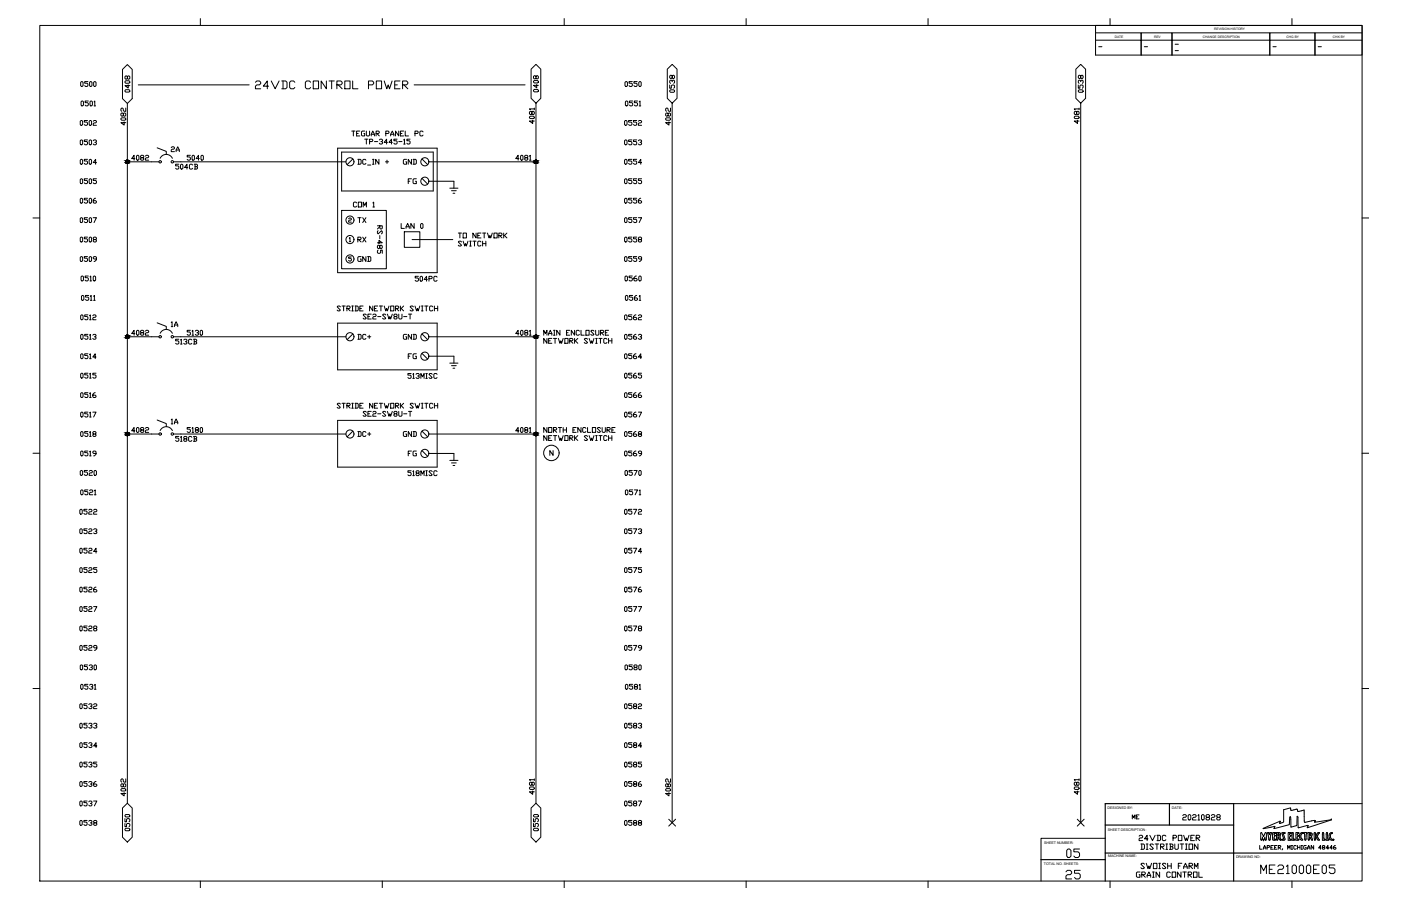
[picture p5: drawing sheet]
<svg xmlns="http://www.w3.org/2000/svg" width="432mm" height="279mm" viewBox="0 0 432 279" stroke-linecap="round" stroke-linejoin="round" font-family="sans-serif">
<defs><g id="words">
<text font-size="6.2" x="327.7" y="272.3">25</text>
<g font-size="5.7">
<text x="78" y="28.6">24VDC CONTROL POWER</text>
<text x="327.7" y="265.6">05</text>
<text x="387.7" y="270.6">ME21000E05</text>
</g>
<g font-size="4.9">
<text x="39.9" y="50.8">4082</text>
<text x="56.8" y="50.8">5040</text>
<text x="39.9" y="104.8">4082</text>
<text x="350.7" y="269.2">SWOISH FARM</text>
</g>
<g font-size="4.4">
<text x="24" y="27.9">0500</text>
<text x="41.3" y="29.6" transform="rotate(-90 41.3 29.6)">0408</text>
<text x="167.2" y="29.6" transform="rotate(-90 167.2 29.6)">0408</text>
<text x="191.9" y="27.9">0550</text>
<text x="209.2" y="29.6" transform="rotate(-90 209.2 29.6)">0538</text>
<text x="335.1" y="29.6" transform="rotate(-90 335.1 29.6)">0538</text>
<text x="24" y="33.9">0501</text>
<text x="191.9" y="33.9">0551</text>
<text x="24" y="39.9">0502</text>
<text x="39.9" y="39.9" transform="rotate(-90 39.9 39.9)">4082</text>
<text x="165.8" y="39.2" transform="rotate(-90 165.8 39.2)">4081</text>
<text x="191.6" y="39.9">0552</text>
<text x="207.8" y="39.9" transform="rotate(-90 207.8 39.9)">4082</text>
<text x="333.7" y="39.2" transform="rotate(-90 333.7 39.2)">4081</text>
<text x="24" y="45.9">0503</text>
<text x="51.9" y="48">2A</text>
<text x="191.6" y="45.9">0553</text>
<text x="24" y="51.9">0504</text>
<text x="53.3" y="53.3">504CB</text>
<text x="123.5" y="51.9">GND</text>
<text x="191.6" y="51.9">0554</text>
<text x="24" y="57.9">0505</text>
<text x="124.9" y="57.9">FG</text>
<text x="191.6" y="57.9">0555</text>
<text x="24" y="63.9">0506</text>
<text x="107.9" y="64.9">COM 1</text>
<text x="191.6" y="63.9">0556</text>
<text x="24" y="69.8">0507</text>
<text x="109.4" y="69.8">TX</text>
<text x="122.8" y="71.6">LAN 0</text>
<text x="191.6" y="69.8">0557</text>
<text x="24" y="75.8">0508</text>
<text x="109.4" y="75.8">RX</text>
<text x="191.6" y="75.8">0558</text>
<text x="24" y="81.8">0509</text>
<text x="109.4" y="81.8">GND</text>
<text x="118.9" y="79.4" transform="rotate(-90 118.9 79.4)">RS-485</text>
<text x="191.6" y="81.8">0559</text>
<text x="24" y="87.8">0510</text>
<text x="127" y="87.8">504PC</text>
<text x="191.9" y="87.8">0560</text>
<text x="24.3" y="93.8">0511</text>
<text x="191.9" y="93.8">0561</text>
<text x="24" y="99.8">0512</text>
<text x="51.9" y="102">1A</text>
<text x="191.6" y="99.8">0562</text>
<text x="24" y="105.8">0513</text>
<text x="53.3" y="107.2">513CB</text>
<text x="109.4" y="105.8">DC+</text>
<text x="123.5" y="105.8">GND</text>
<text x="191.6" y="105.8">0563</text>
<text x="24" y="111.8">0514</text>
<text x="124.9" y="111.8">FG</text>
<text x="191.6" y="111.8">0564</text>
<text x="24" y="117.8">0515</text>
<text x="191.6" y="117.8">0565</text>
<text x="24" y="123.8">0516</text>
<text x="191.6" y="123.8">0566</text>
<text x="24" y="129.8">0517</text>
<text x="51.9" y="131.9">1A</text>
<text x="191.6" y="129.8">0567</text>
<text x="24" y="135.8">0518</text>
<text x="39.9" y="134.4">4082</text>
<text x="53.3" y="137.2">518CB</text>
<text x="56.8" y="134.4">5180</text>
<text x="109.4" y="135.8">DC+</text>
<text x="123.5" y="135.8">GND</text>
<text x="158" y="134.4">4081</text>
<text x="191.6" y="135.8">0568</text>
<text x="24" y="141.8">0519</text>
<text x="124.9" y="141.8">FG</text>
<text x="191.6" y="141.8">0569</text>
<text x="24" y="147.8">0520</text>
<text x="191.9" y="147.8">0570</text>
<text x="24" y="153.8">0521</text>
<text x="191.9" y="153.8">0571</text>
<text x="23.6" y="159.8">0522</text>
<text x="191.6" y="159.8">0572</text>
<text x="23.6" y="165.8">0523</text>
<text x="191.6" y="165.8">0573</text>
<text x="23.6" y="171.8">0524</text>
<text x="191.6" y="171.8">0574</text>
<text x="23.6" y="177.8">0525</text>
<text x="191.6" y="177.8">0575</text>
<text x="23.6" y="183.8">0526</text>
<text x="191.6" y="183.8">0576</text>
<text x="23.6" y="189.8">0527</text>
<text x="191.6" y="189.8">0577</text>
<text x="23.6" y="195.8">0528</text>
<text x="191.6" y="195.8">0578</text>
<text x="23.6" y="201.8">0529</text>
<text x="191.6" y="201.8">0579</text>
<text x="24" y="207.8">0530</text>
<text x="191.9" y="207.8">0580</text>
<text x="24" y="213.8">0531</text>
<text x="191.9" y="213.8">0581</text>
<text x="23.6" y="219.8">0532</text>
<text x="191.6" y="219.8">0582</text>
<text x="23.6" y="225.8">0533</text>
<text x="191.6" y="225.8">0583</text>
<text x="23.6" y="231.8">0534</text>
<text x="191.6" y="231.8">0584</text>
<text x="23.6" y="237.8">0535</text>
<text x="191.6" y="237.8">0585</text>
<text x="23.6" y="243.8">0536</text>
<text x="191.6" y="243.8">0586</text>
<text x="23.6" y="249.8">0537</text>
<text x="39.9" y="246.6" transform="rotate(-90 39.9 246.6)">4082</text>
<text x="165.8" y="246.2" transform="rotate(-90 165.8 246.2)">4081</text>
<text x="191.6" y="249.8">0587</text>
<text x="207.8" y="246.6" transform="rotate(-90 207.8 246.6)">4082</text>
<text x="333.7" y="246.2" transform="rotate(-90 333.7 246.2)">4081</text>
<text x="23.6" y="255.8">0538</text>
<text x="41.3" y="257.5" transform="rotate(-90 41.3 257.5)">0550</text>
<text x="167.2" y="257.5" transform="rotate(-90 167.2 257.5)">0550</text>
<text x="191.6" y="255.8">0588</text>
<text x="363.7" y="254">20210828</text>
<text x="350.3" y="260.3">24VDC POWER</text>
</g>
<text font-size="4" x="348.2" y="253.6">ME</text>
<g font-size="2.6">
<text x="337.6" y="15.5">-</text>
<text x="351.7" y="15.5">-</text>
<text x="361.2" y="14.8">-</text>
<text x="391.6" y="15.5">-</text>
<text x="405.3" y="15.5">-</text>
</g>
<g font-size="1.1">
<text x="341.4" y="249.5">DESIGNED BY:</text>
<text x="361.2" y="249.5">DATE:</text>
<text x="341.5" y="256.2">SHEET DESCRIPTION:</text>
<text x="321.8" y="260.2">SHEET NUMBER:</text>
<text x="321.8" y="266.8">TOTAL NO. SHEETS:</text>
<text x="341.5" y="264.4">MACHINE NAME:</text>
<text x="381" y="264.7">DRAWING NO:</text>
</g>
<g font-size="1">
<text x="343.6" y="11.6">DATE</text>
<text x="355.7" y="11.6">REV</text>
<text x="370.7" y="11.6">CHANGE DESCRIPTION</text>
<text x="374.2" y="9.3">REVISION HISTORY</text>
<text x="396.5" y="11.6">CHG BY</text>
<text x="410.8" y="11.6">CHK BY</text>
</g>
</g></defs>
<!-- layer: TITLE BLOCK -->
<path d="M340.6 254.4h39.6M360.4 247.8v6.6M320.9 265.1h19.7M340.6 271.7v-23.9h39.6v23.9M340.6 263.1h79.2" fill="none" stroke="#000" stroke-width=".36"/>
<g fill="none" stroke="#000" stroke-width=".31">
<path d="M12.3 7.8h407.5v263.9h-407.5zM61.8 5.7v2.1M117.8 5.7v2.1M173.9 5.7v2.1M230 5.7v2.1M286 5.7v2.1M337.7 10.1h14v2.3v-2.3h9.5v2.3v-2.3h30.2v2.3v-2.3h13.9v2.3v-2.3h14.5M337.7 12.4h14v4.6v-4.6h9.5v4.6v-4.6h30.2v4.6v-4.6h13.9v4.6v-4.6h14.5M337.7 7.8v9.2h82.1v-9.2h-82.1M342.1 5.7v2.1M398.2 5.7v2.1M10.2 67.2h2.1"/>
<path d="M419.8 67.2h2.1M10.2 139.8h2.1M419.8 139.8h2.1M10.2 212.3h2.1M419.8 212.3h2.1M340.6 258.5h-19.7v13.2M380.2 247.8h39.6M61.8 271.7v2.1M117.8 271.7v2.1M173.9 271.7v2.1M230 271.7v2.1M286 271.7v2.1"/>
<path d="M342.1 271.7v2.1M398.2 271.7v2.1"/>
</g>
<!-- layer: 0 -->
<g fill="none" stroke="#000" stroke-width=".31">
<path d="M37.7 21.4l1.6-1.5 1.5 1.5v9l-1.5 1.5-1.6-1.5zM39.3 31.9v215.8M42.6 26.2h34.2M127.6 26.2h34.2M163.7 21.3l1.5-1.5 1.5 1.5v9l-1.5 1.5-1.5-1.5zM165.2 31.8v215.9M207.2 31.8l1.5-1.5v-9l-1.5-1.5-1.5 1.5v9l1.5 1.5v221.9M333.1 31.8l1.5-1.5v-9l-1.5-1.5-1.5 1.5v9l1.5 1.5v221.9M55.7 49.9h50.9M104.1 45.7h30.6v38.4h-30.6zM105.3 46.9h28.2v12h-28.2zM108.4 40.4h1"/>
<path d="M108.9 40.4v1.5M109.9 41.2h.5M110.9 40.4h-1v1.5h1M112.4 40.4h-.7l-.3 .3v1l.3 .2h.7v-.7h-.3M112.4 42.9h1M112.9 40.4v1.3l.3 .2h.5l.2-.2v-1.3M112.9 42.9v1.5M113.9 43.7h.7l.3-.5-.3-.3h-.7v1.5M114.4 41.9v-.5l.5-1 .5 1v.5M114.4 41.4h1M115.4 43.7h1M115.9 41.2h.8l.2-.5-.2-.3h-.8v1.5"/>
<path d="M116.1 41.2l.8 .7M116.9 43.2l.3-.3h.5l.2 .3-.2 .5h-.3M117.7 43.7l.2 .2-.2 .5h-.5l-.3-.2M118.9 41.2h.8l.2-.5-.2-.3h-.8v1.5M119.4 43.9h-1l.8-1v1.5M120.4 41.9v-.5l.5-1 .5 1v.5M120.4 41.4h1M120.9 43.9h-1l.8-1v1.5M122.4 42.9h-1v.5h.8l.2 .3-.2 .7h-.5l-.3-.2M122.9 40.4v1.5l-1-1.5v1.5M122.9 43.7h1M123.4 41.2h.5"/>
<path d="M124.4 40.4h-1v1.5h1M124.4 43.2l.3-.3v1.5M124.4 44.4h.5M124.9 40.4v1.5h1M126.4 42.9h-1v.5h.7l.3 .3v.5l-.3 .2h-.4l-.3-.2M127.9 41.2h.8l.2-.5-.2-.3h-.8v1.5M130.4 40.7l-.3-.3h-.4l-.3 .3v1l.3 .2h.4l.3-.2M132.2 49.9h33.5M132.2 55.9h7.7M159.9 48.9h-1l.8-1v1.5M160.7 47.9l.5 .2v1l-.3 .3-.4-.3v-1zM161.9 48.7l-.2-.3 .2-.5h.5l.3 .2-.3 .6h-.5l-.2 .2 .2 .5h.5l.3-.3-.3-.4"/>
<path d="M163.2 48.1l.2-.2v1.5M163.2 49.4h.5M105.3 64.9h13.8v18h-13.8zM124.6 71.5h4.8v4.8h-4.8zM127 73.9h12.6M141.3 71.9h.9M141.7 71.9v1.5M142.2 74.6l-.2-.2h-.5l-.2 .2 .9 1-.2 .3h-.5l-.2-.3M142.7 71.9h1v1.5h-1zM142.7 74.4l.5 1.5 .3-.8 .2 .8 .5-1.5M144.7 74.4h.6M144.7 75.9h.6"/>
<path d="M145 74.4v1.5M145.7 74.4h1M146.2 74.4v1.5M146.7 71.9v1.5l-1-1.5v1.5M147.2 72.6h.6M148.2 71.9h-1v1.5h1M148.2 74.6l-.2-.2h-.5l-.3 .2v1l.3 .3h.5l.2-.3M148.7 71.9h1M148.7 74.4v1.5M148.7 75.1h1M149.2 71.9v1.5M149.7 74.4v1.5"/>
<path d="M150.2 71.9l.5 1.5 .3-.8 .2 .8 .5-1.5M152.2 71.9h1v1.5h-1zM153.7 72.6h.8l.2-.5-.2-.2h-.8v1.5M154 72.6l.7 .8M155.2 71.9v1.5M155.5 72.6l.7 .8M156.2 71.9l-1 .7M104.1 99.6h30.6v14.5h-30.6zM104.9 94.6l-.2-.2h-.5l-.3 .2 1 1-.2 .3h-.5l-.3-.3M105.4 94.4h1M105.9 94.4v1.5M106.9 95.1h.8l.2-.5-.2-.2h-.8v1.5"/>
<path d="M107.2 95.1l.7 .8M108.4 94.4h.5M108.4 95.9h.5M108.7 94.4v1.5M109.4 94.4h.8l.2 .2v1l-.2 .3h-.8M109.7 94.4v1.5M110.9 95.1h.5M111.9 94.4h-1v1.5h1M112.9 97.1l-.2-.2h-.6l-.2 .2 1 1-.2 .3h-.6l-.2-.3M113.4 97.6h.5M114.4 96.9h-1v1.5h1M114.9 94.4v1.5l-1-1.5v1.5"/>
<path d="M114.9 97.1l.3-.2h.5l.2 .2-.2 .5h-.5l-.3 .3v.5h1M115.4 95.1h.5M116.4 94.4h-1v1.5h1M116.4 97.6h1M116.9 94.4h1M117.4 94.4v1.5M118.4 94.4l.5 1.5 .3-.8 .2 .8 .5-1.5M118.9 97.1l-.3-.2h-.4l-.3 .2 1 1-.3 .3h-.4l-.3-.3M119.4 96.9l.5 1.5 .2-.8 .3 .8 .5-1.5M120.4 94.4h1v1.5h-1zM121.7 97.6l-.3-.2 .3-.5h.5l.2 .5-.2 .2h-.5l-.3 .5 .3 .3h.5l.2-.3-.2-.5M121.9 95.1h.7l.3-.5-.3-.2h-.7v1.5"/>
<path d="M122.2 95.1l.7 .8M122.9 96.9v1.2l.3 .3h.4l.3-.3v-1.2M123.4 94.4v1.5M123.6 95.1l.8 .8M124.4 94.4l-1 .7M124.4 97.6h1M125.9 96.9h1M126.4 96.9v1.5M127.4 94.6l-.2-.2h-.6l-.2 .2 1 1-.2 .3h-.6l-.2-.3M127.9 94.4l.5 1.5 .3-.8 .2 .8 .5-1.5M129.9 94.4h.5M129.9 95.9h.5"/>
<path d="M130.1 94.4v1.5M130.9 94.4h1M131.4 94.4v1.5M133.4 94.6l-.3-.2h-.5l-.2 .2v1l.2 .3h.5l.3-.3M133.9 95.1h1M133.9 94.4v1.5M134.9 94.4v1.5M55.7 103.9h50.9M58.7 101.9h-1v.5h.7l.3 .2v.5l-.3 .3h-.5l-.2-.3M59.2 102.1l.2-.2v1.5M60.2 102.1l.2-.2h.5l.3 .5-.5 .2M61.9 101.9l.5 .2v1l-.2 .3-.5-.3v-1z"/>
<path d="M126.7 115.2h-1v.5h.8l.2 .2-.2 .8h-.5l-.3-.3M127.2 115.4l.3-.2v1.5M127.2 116.7h.5M128.2 115.4l.3-.2h.5l.2 .5-.5 .2M129 115.9l.2 .3-.2 .5h-.5l-.3-.3M129.7 116.7v-1.5l.5 1 .5-1v1.5M131.2 116.7h.5M131.2 115.2h.5M131.5 115.2v1.5M132.2 103.9h33.5M132.2 109.8h7.7M133.2 115.4l-.2-.2h-.5l-.3 .2 1 1-.2 .3h-.5l-.3-.3"/>
<path d="M134.7 115.4l-.2-.2h-.5l-.3 .2v1l.3 .3h.5l.2-.3M159.9 102.9h-1l.8-1v1.5M160.7 101.9l.5 .2v1l-.3 .3-.4-.3v-1zM161.9 102.6l-.2-.2 .2-.5h.5l.3 .2-.3 .5h-.5l-.2 .3 .2 .5h.5l.3-.3-.3-.5M163.2 102.1l.2-.2v1.5M163.2 103.4h.5M167.6 103.4v-1.5l.5 1 .5-1v1.5M168.6 104.4v1.5l-1-1.5v1.5M169.1 103.4v-.5l.5-1 .5 1v.5M169.1 102.9h1M169.1 105.1h.5M170.1 104.4h-1v1.5h1"/>
<path d="M170.6 103.4h.5M170.6 101.9h.5M170.6 104.4h1M170.8 101.9v1.5M171.1 104.4v1.5M172.1 104.4l.5 1.5 .2-.8 .3 .8 .5-1.5M172.6 101.9v1.5l-1-1.5v1.5M174.1 104.4h1v1.5h-1zM174.6 102.6h.5M175.6 101.9h-1v1.5h1M175.6 105.1h.7l.3-.5-.3-.2h-.7v1.5M175.8 105.1l.8 .8"/>
<path d="M177.1 101.9v1.5l-1-1.5v1.5M177.1 104.4v1.5M177.3 105.1l.8 .8M178.1 104.4l-1 .7M178.6 102.1l-.3-.2h-.5l-.2 .2v1l.2 .3h.5l.3-.3M179.1 101.9v1.5h1M180.6 101.9h1v1.5h-1zM181.1 104.6l-.3-.2h-.5l-.2 .2 1 1-.3 .3h-.5l-.2-.3M181.6 104.4l.5 1.5 .2-.8 .3 .8 .5-1.5M183.1 102.1l-.3-.2h-.5l-.2 .2 1 1-.3 .3h-.5l-.2-.3M183.6 101.9v1.2l.2 .3h.5l.3-.3v-1.2M183.6 105.9h.5"/>
<path d="M183.6 104.4h.5M183.8 104.4v1.5M184.6 104.4h1M185.1 102.6h.7l.3-.5-.3-.2h-.7v1.5M185.1 104.4v1.5M185.3 102.6l.8 .8M186.6 102.6h.5M187.1 104.6l-.3-.2h-.5l-.2 .2v1l.2 .3h.5l.3-.3M187.6 101.9h-1v1.5h1M187.6 105.1h1M187.6 104.4v1.5M188.6 104.4v1.5"/>
<path d="M39.3 133.9h7.4M55.7 133.9h50.9M104.1 129.6h30.6v14.5h-30.6zM104.9 124.6l-.2-.2h-.5l-.3 .2 1 1-.2 .3h-.5l-.3-.3M105.4 124.4h1M105.9 124.4v1.5M106.9 125.1h.8l.2-.5-.2-.2h-.8v1.5M107.2 125.1l.7 .8M108.4 124.4h.5M108.4 125.9h.5M108.7 124.4v1.5M109.4 124.4h.8l.2 .2v1l-.2 .3h-.8"/>
<path d="M109.7 124.4v1.5M110.9 125.1h.5M111.9 124.4h-1v1.5h1M112.9 127.1l-.2-.2h-.6l-.2 .2 1 1-.2 .3h-.6l-.2-.3M113.4 127.6h.5M114.4 126.9h-1v1.5h1M114.9 124.4v1.5l-1-1.5v1.5M114.9 127.1l.3-.2h.5l.2 .2-.2 .5h-.5l-.3 .3v.5h1M115.4 125.1h.5M116.4 124.4h-1v1.5h1M116.4 127.6h1M116.9 124.4h1"/>
<path d="M117.4 124.4v1.5M118.4 124.4l.5 1.5 .3-.8 .2 .8 .5-1.5M118.9 127.1l-.3-.2h-.4l-.3 .2 1 1-.3 .3h-.4l-.3-.3M119.4 126.9l.5 1.5 .2-.8 .3 .8 .5-1.5M120.4 124.4h1v1.5h-1zM121.7 127.6l-.3-.5 .3-.2h.5l.2 .5-1 .5 .3 .5h.5l.2-.3-.2-.5M121.9 125.1h.7l.3-.5-.3-.2h-.7v1.5M122.2 125.1l.7 .8M122.9 126.9v1.2l.3 .3h.4l.3-.3v-1.2M123.4 124.4v1.5M123.6 125.1l.8 .8M124.4 124.4l-1 .7"/>
<path d="M124.4 127.6h1M125.9 126.9h1M126.4 126.9v1.5M127.4 124.6l-.2-.2h-.6l-.2 .2 1 1-.2 .3h-.6l-.2-.3M127.9 124.4l.5 1.5 .3-.8 .2 .8 .5-1.5M129.9 124.4h.5M129.9 125.9h.5M130.1 124.4v1.5M130.9 124.4h1M131.4 124.4v1.5M132.2 133.9h33.5M132.2 139.8h7.7"/>
<path d="M133.4 124.6l-.3-.2h-.5l-.2 .2v1l.2 .3h.5l.3-.3M133.9 124.4v1.5M133.9 125.1h1M134.9 124.4v1.5M168.6 131.8v1.5l-1-1.5v1.5M168.6 134.3v1.5l-1-1.5v1.5M169.1 131.8h1v1.5h-1zM169.1 135.1h.5M170.1 134.3h-1v1.5h1M170.5 139v1.4l-1-1.4v1.4M170.6 132.6h.7l.3-.5-.3-.3h-.7v1.5M170.6 134.3h1"/>
<path d="M170.8 132.6l.8 .7M171.1 134.3v1.5M172.1 134.3l.5 1.5 .2-.7 .3 .7 .5-1.5M172.1 131.8h1M172.6 131.8v1.5M173.6 131.8v1.5M173.6 132.6h1M174.1 134.3h1v1.5h-1zM174.6 131.8v1.5M175.6 135.1h.7l.3-.5-.3-.3h-.7v1.5M175.8 135.1l.8 .7M176.6 132.6h.5"/>
<path d="M177.1 134.3v1.5M177.3 135.1l.8 .7M177.6 131.8h-1v1.5h1M178.1 134.3l-1 .8M179.1 131.8v1.5l-1-1.5v1.5M180.6 132.1l-.3-.3h-.5l-.2 .3v1l.2 .2h.5l.3-.2M181.1 131.8v1.5h1M181.1 134.6l-.3-.3h-.5l-.2 .3 1 1-.3 .2h-.5l-.2-.2M181.6 134.3l.5 1.5 .2-.7 .3 .7 .5-1.5M182.6 131.8h1v1.5h-1zM183.6 135.8h.5M183.6 134.3h.5"/>
<path d="M183.8 134.3v1.5M184.6 134.3h1M185.1 132.1l-.3-.3h-.5l-.2 .3 1 1-.3 .2h-.5l-.2-.2M185.1 134.3v1.5M185.6 131.8v1.3l.2 .2h.5l.3-.2v-1.3M187.1 132.6h.7l.3-.5-.3-.3h-.7v1.5M187.1 134.6l-.3-.3h-.5l-.2 .3v1l.2 .2h.5l.3-.2M187.3 132.6l.8 .7M187.6 134.3v1.5M187.6 135.1h1M188.6 134.3v1.5M188.6 132.6h.5"/>
<path d="M189.6 131.8h-1v1.5h1M126.7 145.2h-1v.5h.8l.2 .2-.2 .8h-.5l-.3-.3M127.2 145.4l.3-.2v1.5M127.2 146.7h.5M128.5 145.9l-.3-.5 .3-.2h.5l.2 .5-1 .5 .3 .5h.5l.2-.3-.2-.5M129.7 146.7v-1.5l.5 1 .5-1v1.5M131.2 146.7h.5M131.2 145.2h.5M131.5 145.2v1.5M133.2 145.4l-.2-.2h-.5l-.3 .2 1 1-.2 .3h-.5l-.3-.3M134.7 145.4l-.2-.2h-.5l-.3 .2v1l.3 .3h.5l.2-.3M37.7 249.2l1.6-1.5 1.5 1.5v9l-1.5 1.5-1.6-1.5z"/>
<path d="M163.7 249.2l1.5-1.5 1.5 1.5v9l-1.5 1.5-1.5-1.5zM206.1 252.6l2.1 2.2M208.2 252.6l-2.1 2.2M332 252.6l2.1 2.2M334.1 252.6l-2.1 2.2M388.7 256.8l-.1 2 .2 .3 .2-.2M388.7 256.8l.4 .6M389.1 258.4l-.1 .4M389.1 258.4h.1M389.1 258.4l.3 .9 .4-.8M389.2 257.4l.2 .6 .3-.6M389.7 257.4l.5-.6 .1 1.1-.1 1.2-.3-.1-.1-.6"/>
<path d="M389.8 258.4v.1M389.9 258.4h.1M390.9 257.8l.2 1.1 .3 .2M391 256.8l.3 .6 .1-.6h.4M391 256.8l-.3 .1 .2 .9M391.5 259l-.1 .1M391.6 257.6l-.2 1.4M391.8 257l-.2 .6M391.9 256.8l-.1 .2M392.3 259l.1 .1M392.5 259.1h.4M392.5 256.8l-.3 .5 .1 1.7"/>
<path d="M392.5 256.8h.5M392.7 255.5h.1M392.8 254.9l-.1 .6M392.9 257.6h.2M393 259.1h-.1M393 256.8l.1 .1-.4 .4 .2 .3M393.1 257.7a.65 .65 0 0 0-.5 .6 .65 .65 0 0 0 .5 .7M393.1 259l-.1 .1M393.1 257.6v.1M393.1 257.7h.1M393.1 259h.1M393.9 258.6v-.6l.5 .9"/>
<path d="M394 257.1l.2 .2a.26 .26 0 0 1 0 .3 .26 .26 0 0 1-.4 0 .26 .26 0 0 1 .1-.4l.1-.1M394.4 258.9l.4 .2M394.5 253.3h.1M394.5 253.3l-5.2 2.2 3.6-.7M394.6 253.3h.1M394.6 258.6l.2 .4M394.7 257.2l-.2 .9 .2 .5M394.7 257.3l-.2-.5-1.1-.1 .2 2.4 .2-.1 .1-.5M394.8 259v.1M395 259h.1M395.1 259l.2 .1M395.1 256.9l.1 .3"/>
<path d="M395.2 257.2v.2M395.2 257.4l.4 1.3-.6 .3M395.6 257.3l.4 1.3M396 256.8h-.9M396 256.8l-.4 .5M396 258.6a.42 .42 0 0 1-.1 .5 .42 .42 0 0 1-.5 0M397.4 257.3l.6 .4-.5 .4M397.5 258.7l.5 .3M397.5 252.6l-.1 1.7-4.6 1.2M397.5 258.1v.6M397.6 252l.1-.1 .1 .3 .1 2.9 1.8-.5 .2-2.8 .2 3.4M397.6 252l-.1 .6"/>
<path d="M398 259l-.3 .1M398 256.9l-.6 .4M398 256.9l-1-.2v2.4h.7M398 259h-.1M398 256.9h.1M398.2 249.9l-.3-.1-.1-.7-2.2 .6v3.8l-1.2 .4 .2-.6M398.2 257v.3M398.2 257l.1-.3 .3 .2v1.7l.5 .2-.1 .2-.8 .1v-1.8M399.7 249.5l-1.5 .4M399.7 249.5l.4 .7M399.8 257.3l.1 .2M399.8 257.5l.6 .2-.3 .2a.59 .59 0 0 0-.2 .6 .59 .59 0 0 0 .5 .5h-.1"/>
<path d="M399.9 256.7l.4 .1M399.9 256.7h-.5v2.4h.5M400 259.1h-.1M400.1 257.1l-.3 .2M400.1 255.2l.1 .1M400.2 255.3h.1M400.3 259l-.3 .1M400.3 256.9l-.3 .2M400.8 257a1.08 1.08 0 0 0-.4 1.3 1.08 1.08 0 0 0 1.1 .7l-.4-.4M401 256.9l-.2 .1M401 256.9h.5M401.1 257.3v1.3"/>
<path d="M401.5 256.9l-.4 .4M401.5 256.9h.1M401.9 249.8l-1.8 .4M401.9 249.8h.1M401.9 249.8l.1 .6M402 250.4v.6M402 251v2.4M402 257.1l.1 .1M402.6 257.1l-.1 1.6-.2 .4-.2-.4v-1.5M402.7 257l-.1 .1M402.8 257h-.1M402.8 256.9l-.1-.1a.56 .56 0 0 0-1 .2l.3 .1"/>
<path d="M402.8 256.9v.1M403.1 254.9l-.1 .3M403.1 254.9l.1-.3h-.3l-2.7 .7M403.6 258.5l-.1 .5h-.3M403.6 258.6l.1-.6 .3 .6M403.7 256.8l.6 .1 .1 .4M403.7 256.8l-.6-.1 .2 2.3M403.9 257.7h-.1M403.9 258.5l.5 .6v-.6M404.4 257.3l-.2 .7 .2 .6M405 257.3l.1-.4 .2-.1 .2 1.7-.1 .5h-.2M405 257.3l.2 1.7"/>
<path d="M405.1 253l-2.8 .6-.3-.2M405.1 253l.3 .1-.2 .4M405.2 253.5h.1M405.7 258.3l.2 .4M405.8 257.3l-.1 1M405.9 258.7l.3 .4h.4M406.1 256.8l-.3 .5M406.2 256.9a.27 .27 0 0 1 .3-.3 .27 .27 0 0 1 .2 .4 .27 .27 0 0 1-.3 .2l-.2 .3M406.2 257.5v.8M406.2 258.3l.4 .8M407.6 257.3v1.8h.6M408 257.2v.6"/>
<path d="M408 257.2l-.3-.5-.1 .6M408 257.8l.1 1M408.1 258.7l.3 .3M408.4 259l-.2 .1M408.8 257.3v1.8h.6M409.2 257.2v.6M409.2 257.2l-.3-.5-.2 .6M409.2 258.3l.1 .4 .3 .3M409.2 257.8v.5M409.5 259.1h-.2M409.6 259l-.1 .1M409.6 259h.1"/>
<path d="M410.1 258.4l.5 .7M410.3 252.8l-5.1 .7M410.3 252.8h.1M410.3 252.8l-7.3 2.4M410.3 256.8a1.22 1.22 0 0 0-.7 1.2 1.22 1.22 0 0 0 1 1.1M410.3 256.8l.3 .1M410.6 257a.71 .71 0 0 0-.5 1.1v.2M410.6 256.9v.1M410.8 259l.1 .1M410.8 259h.1M410.8 258.9v.1M410.9 258.8l-.1 .1"/>
<path d="M410.9 259.1h.1M410.9 258.8l.2 .2M410.9 258.8h.1M411 259.1h-.1M411.1 259.1h-.1M411.1 259h.1M411.1 259v.1M388.2 260.7v1.2h.8M389.4 261.9l.4-1.2 .4 1.2M389.4 261.5h.8M390.6 261.3h.5l.2-.4-.7-.2v1.2M391.7 261.3h.4"/>
<path d="M392.5 260.7h-.8v1.2h.8M392.8 261.3h.4M393.6 260.7h-.8v1.2h.8M394 261.3h.6l.1-.4-.7-.2v1.2M394.2 261.3l.5 .6M395.3 261.7l-.2 .4M396.9 261.9v-1.2l.3 .8 .4-.8v1.2M398 261.9h.4M398 260.7h.4M398.2 260.7v1.2M399.5 260.9l-.2-.2-.5 .2v.8l.2 .2 .5-.2M399.9 261.3h.8"/>
<path d="M399.9 260.7v1.2M400.7 260.7v1.2M401.1 261.9h.3M401.1 260.7h.3M401.2 260.7v1.2M402.6 260.7l-.8 .2v.8l.8 .2v-.6h-.2M403 261.9l.4-1.2 .3 1.2M403 261.5h.7M404.9 260.7v1.2l-.8-1.2v1.2M407.2 261.5h-.8l.6-.8v1.2M407.7 261.3l-.1-.2 .1-.4h.4l.2 .4-.6 .2-.1 .4 .5 .2 .2-.2-.2-.4M409.5 261.5h-.8l.6-.8v1.2"/>
<path d="M410.6 261.5h-.7l.5-.8v1.2M411.6 260.7l-.6 .4v.6l.2 .2 .6-.2-.2-.4h-.6"/>
<circle cx="165.2" cy="49.9" r=".52"/>
<circle cx="165.2" cy="103.8" r=".52"/>
<circle cx="169.9" cy="139.7" r="2.38"/>
<circle cx="403.8" cy="257.4" r=".3"/>
</g>
<!-- layer: ATTRIBUTE -->
<g fill="none" stroke="#000" stroke-width=".31">
<path d="M351.6 260.3h.9l.2 .3v1.1l-.2 .2h-.9M351.9 260.3v1.6M353.3 261.9h.5M353.6 260.3v1.6M355.5 260.6l-.3-.3h-.5l-.3 .3 1.1 1.1-.3 .2h-.5l-.3-.2M356.6 260.3v1.6M357.7 261.1h.8l.3-.5-.3-.3h-.8v1.6M358 261.1l.8 .8M359.3 261.9h.6M359.6 260.3v1.6M360.7 261.1h.6l.2 .6-.2 .2h-.9M360.7 260.3v1.6"/>
<path d="M362.1 260.3v1.4l.3 .2h.5l.3-.2v-1.4M364.3 260.3v1.6M365.4 261.9h.5M365.6 260.3v1.6M366.5 260.3h1.1v1.6h-1.1zM369.2 260.3v1.6l-1.1-1.6v1.6"/>
</g>
<!-- layer: GRAPHIC -->
<g fill="none" stroke="#000" stroke-width=".31">
<path d="M46.7 49.9h2.3M48.4 45.6l2.9 1.1v.9M49.4 48.8a2.08 2.08 0 0 1 1.8-1.2 2.08 2.08 0 0 1 1.9 1.2M108.8 49l-1.8 1.8M130.1 49l1.7 1.8M130.1 55l1.7 1.8M138.6 58h2.5M139.2 58.8h1.4M139.6 59.6h.6M139.9 55.9v2.1M48.4 99.6l2.9 1.1v.9M46.7 103.9h2.3"/>
<path d="M49.4 102.8a2.08 2.08 0 0 1 1.8-1.2 2.08 2.08 0 0 1 1.9 1.2M108.8 103l-1.8 1.7M130.1 103l1.7 1.7M130.1 109l1.7 1.7M138.6 112h2.5M139.2 112.8h1.4M139.6 113.6h.6M139.9 109.8v2.2M46.7 133.9h2.3M48.4 129.5l2.9 1.1v1M49.4 132.8a2.08 2.08 0 0 1 1.8-1.2 2.08 2.08 0 0 1 1.9 1.2M108.8 133l-1.8 1.7"/>
<path d="M130.1 133l1.7 1.7M130.1 139l1.7 1.7M139.9 139.8v2.2M138.6 142h2.5M139.2 142.8h1.4M139.6 143.5h.6"/>
<circle cx="49.4" cy="49.9" r=".37"/>
<circle cx="107.9" cy="49.9" r="1.25"/>
<circle cx="130.9" cy="55.9" r="1.25"/>
<circle cx="130.9" cy="49.9" r="1.25"/>
<circle cx="107.9" cy="79.9" r="1.25"/>
<circle cx="107.9" cy="73.9" r="1.25"/>
<circle cx="107.9" cy="67.9" r="1.25"/>
<circle cx="49.4" cy="103.8" r=".37"/>
<circle cx="107.9" cy="103.8" r="1.25"/>
<circle cx="130.9" cy="109.8" r="1.25"/>
<circle cx="130.9" cy="103.8" r="1.25"/>
<circle cx="49.4" cy="133.8" r=".37"/>
<circle cx="107.9" cy="133.8" r="1.25"/>
<circle cx="130.9" cy="133.8" r="1.25"/>
<circle cx="130.9" cy="139.8" r="1.25"/>
</g>
<!-- layer: ATTRIBUTES -->
<g fill="none" stroke="#000" stroke-width=".31">
<path d="M110.3 49.1h.7l.3 .3v1l-.3 .2h-.7M110.5 49.1v1.5M112.8 49.4l-.2-.3h-.6l-.2 .3v1l.2 .2h.6l.2-.2M113.3 50.9h1M114.8 49.1h.5M114.8 50.6h.5M115 49.1v1.5M116.8 49.1v1.5l-1-1.5v1.5M118.8 49.9h1M119.3 49.4v1M107.4 67.5l.3-.3 .6 .3-.2 .4-.7 .2v.4h.9M107.7 73.5l.2-.2v1.2"/>
<path d="M107.7 74.5h.4M108.3 79.2h-.9v.5l.9 .2-.2 .6-.7-.2"/>
</g>
<!-- layer: 0 -->
<g fill="#000" stroke="#000" stroke-width=".31">
<path d="M165.1 50.4h.1zM165.1 50.4h.2zM165.1 104.4h.1zM165.1 104.4h.2z"/>
<path d="M165.1 49.4h.2zM165.1 49.4h.2z"/>
<path d="M165.1 49.4h.2zM165 49.4h.3z"/>
<path d="M165 49.4h.4zM165 49.4h.4z"/>
<path d="M165 50.4h.3zM165 50.4h.3z"/>
<path d="M165 49.4l.4 .1zM164.9 49.5h.5z"/>
<path d="M165 50.4h.4zM165 50.4h.3z"/>
<path d="M164.9 49.5h.6zM164.9 49.5h.6z"/>
<path d="M164.9 50.3h.5zM164.9 50.3l.5 .1z"/>
<path d="M164.9 49.5h.6zM164.9 49.5h.6z"/>
<path d="M164.9 50.3h.6zM164.9 50.3h.5z"/>
<path d="M164.9 49.5h.7zM164.8 49.5h.8z"/>
<path d="M164.9 50.3h.6zM164.9 50.3h.6z"/>
<path d="M164.8 49.5l.8 .1zM164.8 49.5l.8 .1z"/>
<path d="M164.8 50.2h.8zM164.8 50.2l.7 .1z"/>
<path d="M164.8 49.6h.8zM164.7 49.6h.9z"/>
<path d="M164.8 50.2h.8zM164.8 50.2h.8z"/>
<path d="M164.7 49.6h.9zM164.7 49.6h.9z"/>
<path d="M164.7 50.2h.9zM164.7 50.2h.9z"/>
<path d="M164.7 49.6l1 .1zM164.7 49.6l1 .1z"/>
<path d="M164.7 50.1h.9zM164.7 50.1l.9 .1z"/>
<path d="M164.7 49.7l1 .1zM164.7 49.7l1 .1z"/>
<path d="M164.7 50.1h1zM164.7 50.1h.9z"/>
<path d="M164.7 49.8h1zM164.7 49.8h1z"/>
<path d="M164.7 49.8h1zM164.7 49.8h1z"/>
<path d="M164.7 50h1zM164.7 50h1z"/>
<path d="M164.7 50h1zM164.7 50l1 .1z"/>
<path d="M164.7 49.8l1 .1zM164.7 49.8l1 .1z"/>
<path d="M164.7 49.9h1zM164.7 49.9h1z"/>
<path d="M164.7 49.9h1zM164.7 49.9l1 .1z"/>
<path d="M165.1 103.3l.2 .1zM165.1 103.4h.2z"/>
<path d="M165.1 103.4h.2zM165 103.4h.3z"/>
<path d="M165 103.4h.4zM165 103.4h.4z"/>
<path d="M165 104.3h.3zM165 104.3l.3 .1z"/>
<path d="M165 103.4h.4zM164.9 103.4h.5z"/>
<path d="M165 104.3h.4zM165 104.3h.3z"/>
<path d="M164.9 103.4h.6zM164.9 103.4h.6z"/>
<path d="M164.9 104.3h.5zM164.9 104.3h.5z"/>
<path d="M164.9 103.4l.6 .1zM164.9 103.4l.6 .1z"/>
<path d="M164.9 104.3h.6zM164.9 104.3h.5z"/>
<path d="M164.9 103.5h.7zM164.8 103.5h.8z"/>
<path d="M164.9 104.3h.6zM164.9 104.3h.6z"/>
<path d="M164.8 103.5h.8zM164.8 103.5h.8z"/>
<path d="M164.8 104.2h.8zM164.8 104.2l.7 .1z"/>
<path d="M164.8 103.5l.8 .1zM164.8 103.5l.8 .1z"/>
<path d="M164.8 104.2h.8zM164.8 104.2h.8z"/>
<path d="M164.7 103.6h.9zM164.7 103.6h.9z"/>
<path d="M164.7 104.1h.9zM164.7 104.1l.9 .1z"/>
<path d="M164.7 103.6l1 .1zM164.7 103.6l1 .1z"/>
<path d="M164.7 104.1h.9zM164.7 104.1h.9z"/>
<path d="M164.7 103.7h1zM164.7 103.7h1z"/>
<path d="M164.7 104h1zM164.7 104l.9 .1z"/>
<path d="M164.7 103.7l1 .1zM164.7 103.7l1 .1z"/>
<path d="M164.7 103.8h1zM164.7 103.8h1z"/>
<path d="M164.7 104h1zM164.7 104h1z"/>
<path d="M164.7 104h1zM164.7 104h1z"/>
<path d="M164.7 103.8l1 .1zM164.7 103.8l1 .1z"/>
<path d="M164.7 103.9h1zM164.7 103.9h1z"/>
<path d="M164.7 103.9h1zM164.7 103.9l1 .1z"/>
</g>
<use href="#words"/>
</svg>
